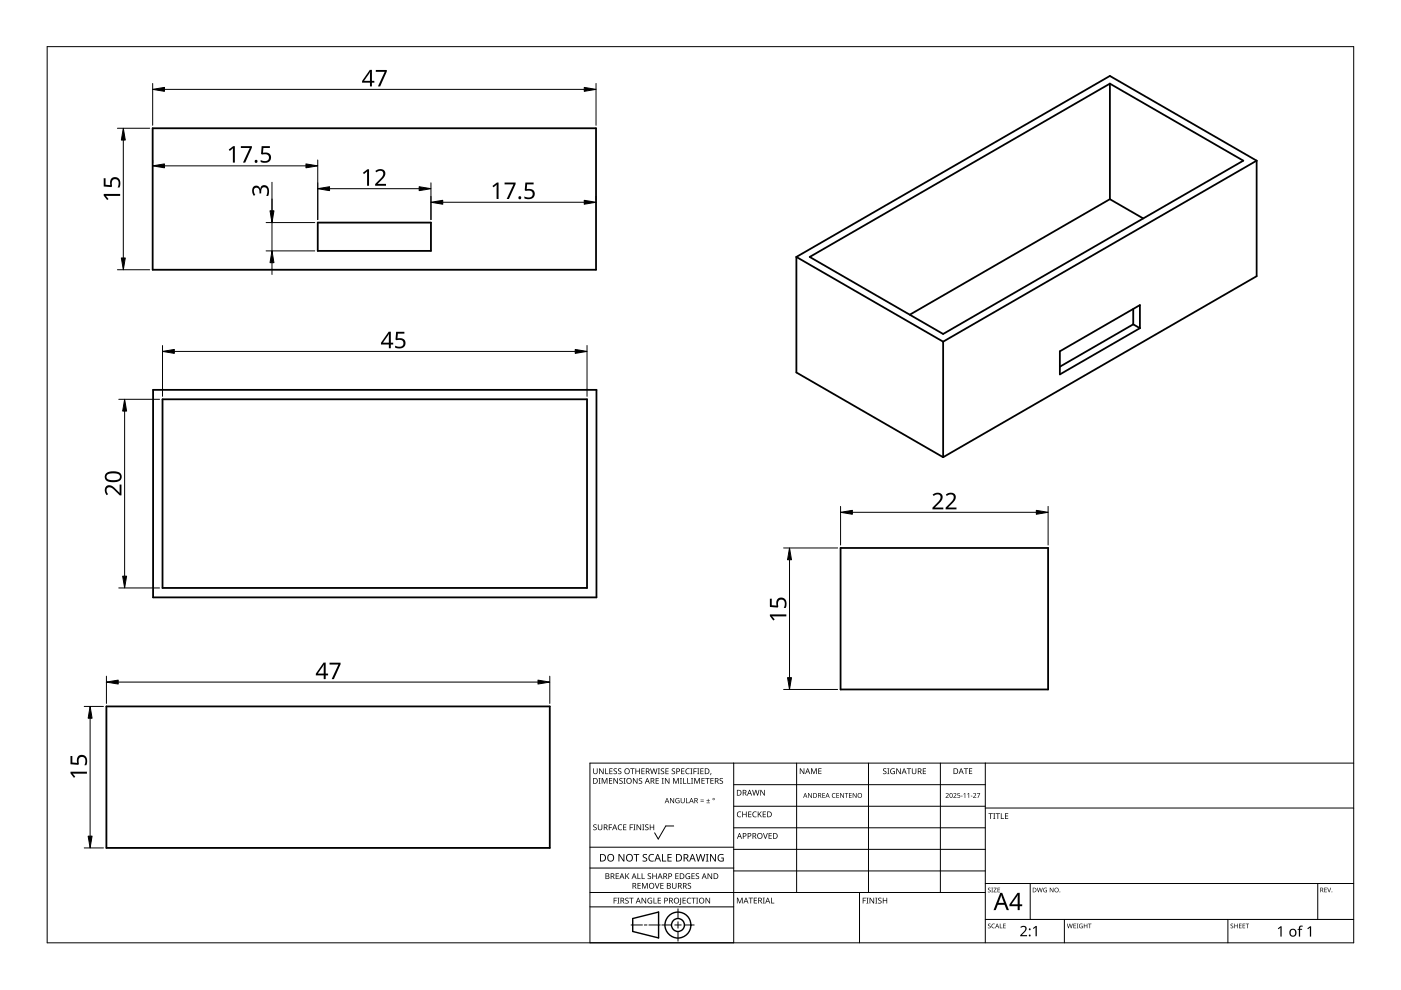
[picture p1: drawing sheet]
<svg xmlns="http://www.w3.org/2000/svg" width="297mm" height="210mm" viewBox="0 0 297 210" stroke-linecap="round" stroke-linejoin="round" font-family="sans-serif">
<g fill="none" stroke="#000" stroke-width=".38">
<path d="M235.3 17.7v24.5M32.4 27.2h94v30h-94zM266.4 34.1v24.5l-66.4 38.3M266.4 34.1l-66.4 38.3M266.4 34.1l-31.1-18-66.5 38.4M67.4 47.2h24v6h-24zM168.8 54.5v24.5l31.2 17.9M168.8 54.5l31.2 17.9M171.7 54.5l63.6-36.8 28.3 16.4-63.6 36.7zM235.3 42.2l-42.4 24.5M235.3 42.2l7.1 4.1M200 72.4v24.5"/>
<path d="M224.7 74.5l17-9.8v4.9l-17 9.8zM240.3 68.8l-15.6 9M240.3 65.5v3.3M240.3 68.8l1.4 .8M32.5 82.7h94v44h-94zM34.5 84.7h90v40h-90zM178.2 116.2h44v30h-44zM22.6 149.8h94v30h-94z"/>
</g>
<path d="M10 9.9h277v190h-277z" fill="none" stroke="#000" stroke-width=".21"/>
<g fill="none" stroke="#000" stroke-width=".21">
<path d="M125.1 179.6h30.5M142.8 175.1h-1.6l-1.6 2.8-.8-1.3M155.6 166.4h53.3M155.6 161.8v38.1h-30.5v-38.1h161.9M168.9 161.8v27.4M184.1 161.8v27.4M199.4 161.8v27.4M208.9 170.9h-53.3M208.9 175.5h-53.3M208.9 161.8v38.1M287 171.3h-78.1M125.1 192.3h30.5"/>
<path d="M125.1 189.2h83.8M133.8 196.1h2.4M136.6 196.1h.6M140 196.1h-2.4M140.3 196.1h2.1M143.1 196.1h1.3M143.7 195.4v1.4M143.7 197.5v2M143.7 192.7v2M147.2 196.1h-2.1M155.6 180.1h53.3M155.6 184h-30.5"/>
<path d="M182.2 189.2v10.7M208.9 184.7h-53.3M218.4 187.3v7.6M225.7 194.9v5M260.3 194.9v5M279.4 187.3v7.6M287 194.9h-78.1M287 187.3h-78.1"/>
</g>
<g fill="#000">
<path d="M125.8 174.9l.5-.1h.2l-.1 .2a.25 .25 0 0 0-.3-.1 .25 .25 0 0 0 0 .4 .42 .42 0 0 1 .4 .5 .42 .42 0 0 1-.7 .2v-.1a.27 .27 0 0 0 .5 0 .27 .27 0 0 0-.1-.4l-.4-.2zM125.8 162.9h.1v.8a.32 .32 0 0 0 .3 .3 .32 .32 0 0 0 .3-.3v-.8h.2v.8a.47 .47 0 0 1-.5 .4 .47 .47 0 0 1-.4-.4zM126.9 165h.4l-.1 .1v1l.1 .1h-.4l.1-.1v-1zM126.8 174.8h.1v.8a.32 .32 0 0 0 .3 .3 .32 .32 0 0 0 .3-.3v-.8h.2v.8a.47 .47 0 0 1-.5 .4 .47 .47 0 0 1-.4-.4zM127 162.9h.2l.6 1v-1h.2v1.2h-.2l-.7-1 .1 1h-.2zM127.6 165h.2l.4 1 .4-1h.2v1.2h-.2v-1.1l-.4 1.1h-.1l-.4-1.1v1.1h-.1zM128.3 162.9h.2v1.1h.5v.1h-.7zM129.1 174.8h.7v.1h-.6v.5h.5v.1h-.5v.5h-.1zM129.1 165h.7v.1h-.5v.4h.5v.1h-.5v.4h.5v.2h-.7zM129.2 162.9h.7v.1h-.5v.4h.4v.2h-.4v.4h.5v.1h-.7zM130.1 163l.5-.1 .2 .1v.1a.25 .25 0 0 0-.4-.1 .25 .25 0 0 0 0 .4 .42 .42 0 0 1 .4 .5 .42 .42 0 0 1-.7 .2v-.1a.27 .27 0 0 0 .5 0 .27 .27 0 0 0-.1-.4l-.4-.2zM130.1 165h.1l.7 1v-1h.1v1.2h-.2l-.6-1v1h-.1z"/>
<path d="M131.1 175l.5-.2 .3 .1-.1 .1a.49 .49 0 0 0-.7 .4 .49 .49 0 0 0 .8 .4 .57 .57 0 0 1-.8 0 .57 .57 0 0 1 0-.8zM131.1 163l.4-.1 .2 .1v.1a.25 .25 0 0 0-.4-.1 .25 .25 0 0 0 0 .4 .42 .42 0 0 1 .4 .5 .42 .42 0 0 1-.6 .2v-.1a.27 .27 0 0 0 .4 0 .27 .27 0 0 0-.1-.4l-.3-.2zM131.4 165.1l.4-.2 .2 .1v.1a.25 .25 0 0 0-.4-.1 .25 .25 0 0 0 0 .4l.4 .2v.4l-.4 .2-.3-.1 .1-.1a.27 .27 0 0 0 .4 .1 .27 .27 0 0 0-.1-.4l-.4-.3zM132.2 165h.4l-.1 .1v1l.1 .1h-.4l.1-.1v-1zM132.1 174.8h.7v.1h-.5v.4h.5v.1h-.5v.5h.5v.1h-.7zM133.5 174.8h.7v.1h-.5v.5h.5v.1h-.5v.5h-.2zM133.6 162.9h.9v.1h-.3v1.1h-.2v-1.1h-.4zM134.3 174.8h.4l-.1 .1v1l.1 .1h-.4l.1-.1v-1zM134.2 165h.2l.6 1v-1h.2v1.2h-.2l-.7-1v1h-.1zM134.7 162.9h.2v.5h.6v-.5h.2v1.2h-.2v-.5h-.6v.5h-.2zM135 174.8h.1l.7 1v-1h.1v1.2h-.2l-.6-1v1h-.1zM135.5 165.1l.4-.2 .2 .1v.1a.25 .25 0 0 0-.4-.1 .25 .25 0 0 0 0 .4l.4 .2v.4l-.4 .2-.3-.1 .1-.1a.27 .27 0 0 0 .4 .1 .27 .27 0 0 0-.1-.4l-.3-.3z"/>
<path d="M136.2 174.8h.4l-.1 .1v1l.1 .1h-.4l.1-.1v-1zM136 162.9h.7v.1h-.6v.4h.5v.2h-.5v.4h.6v.1h-.7zM136.8 174.9l.4-.1h.3l-.1 .2a.25 .25 0 0 0-.3-.1 .25 .25 0 0 0 0 .4 .42 .42 0 0 1 .4 .5 .42 .42 0 0 1-.7 .2v-.1a.27 .27 0 0 0 .5 0 .27 .27 0 0 0-.1-.4l-.4-.2zM137.8 174.8h.1v.5h.6v-.5h.2v1.2h-.2v-.6h-.6v.6h-.1zM137.8 162.9h.2l.3 1 .2-1h.2l.3 1 .2-1h.2l-.3 1.2h-.2l-.3-1-.3 1h-.1zM139 165h.7v.1h-.5v.4h.5v.1h-.5v.4h.5v.2h-.7zM139.5 162.9h.4l-.1 .1v1l.1 .1h-.4l.1-.1v-1zM140.3 165h.4l-.1 .1v1l.1 .1h-.4l.1-.1v-1zM140.1 163l.5-.1 .2 .1v.1a.25 .25 0 0 0-.4-.1 .25 .25 0 0 0 0 .4 .42 .42 0 0 1 .4 .5 .42 .42 0 0 1-.7 .2l.1-.1a.27 .27 0 0 0 .4 0 .27 .27 0 0 0-.1-.4l-.4-.2zM141.1 162.9h.7v.1h-.6v.4h.5v.2h-.5v.4h.6v.1h-.7zM141 165h.1l.7 1v-1h.1v1.2h-.1l-.7-1v1h-.1zM142.1 169.2h.1l.6 .9v-.9h.1v1.1h-.1l-.6-.9v.9h-.1z"/>
<path d="M142.5 163l.4-.1 .2 .1v.1a.25 .25 0 0 0-.4-.1 .25 .25 0 0 0 0 .4 .42 .42 0 0 1 .4 .5 .42 .42 0 0 1-.6 .2v-.1a.27 .27 0 0 0 .4 0 .27 .27 0 0 0-.1-.4l-.4-.2zM142.7 165h.2l.4 1 .4-1h.2v1.2h-.1v-1.1l-.4 1.1h-.2l-.4-1.1v1.1h-.1zM143.3 169.3l.5-.1 .3 .1-.1 .1a.45 .45 0 0 0-.7 .3 .45 .45 0 0 0 .6 .5v-.4h-.2v-.1h.4v.6a.6 .6 0 0 1-.8-.2 .6 .6 0 0 1 0-.8zM144.2 165h.4l-.2 .1v1l.2 .1h-.4l.1-.1v-1zM144.8 165h.2v1h.5v.2h-.7zM144.4 162.9h.7v.1h-.5v.4h.5v.2h-.5v.4h.5v.1h-.7zM144.3 169.2h.2v.7a.28 .28 0 0 0 .2 .3 .28 .28 0 0 0 .3-.3v-.7h.2v.7a.42 .42 0 0 1-.5 .4 .42 .42 0 0 1-.4-.4zM145.5 169.2h.1v1h.5v.1h-.6zM145.7 165h.2v1h.5v.2h-.7zM145.5 163.1l.3-.2 .4 .1v.1l-.3-.1a.49 .49 0 0 0-.4 .7 .49 .49 0 0 0 .7 .3 .57 .57 0 0 1-.8-.1 .57 .57 0 0 1 0-.8zM146.4 162.9h.4l-.1 .1v1l.1 .1h-.4l.1-.1v-1zM146.5 165h.5l-.2 .1v1l.2 .1h-.5l.2-.1v-1z"/>
<path d="M147 162.9h.7v.1h-.5v.5h.5v.1h-.5v.5h-.2zM147.2 165h.2l.4 1 .4-1h.2v1.2h-.2l.1-1.1-.5 1.1h-.1l-.4-1.1v1.1h-.1zM147.8 162.9h.5l-.2 .1v1l.2 .1h-.5l.2-.1v-1zM148.5 169.9h.7v.1h-.7zM148.5 169.5h.7v.2h-.7zM148.5 162.9h.7v.1h-.6v.4h.5v.2h-.5v.4h.6v.1h-.7zM148.7 165h.7v.1h-.5v.4h.5v.1h-.5v.4h.5v.2h-.7zM149.8 170.2h.7v.1h-.7zM149.5 165h.9v.1h-.3v1.1h-.2v-1.1h-.4zM150.1 169.4l.1 .3h.3l-.3 .1v.3l-.1-.3h-.3l.3-.1zM150.7 163.9h.1l-.2 .4zM150.6 165h.7v.1h-.5v.4h.5v.1h-.5v.4h.5v.2h-.7z"/>
<path d="M152.6 165.1l.4-.2 .3 .1-.1 .1a.25 .25 0 0 0-.4-.1 .25 .25 0 0 0 0 .4l.4 .2 .1 .4-.4 .2-.4-.1 .1-.1a.27 .27 0 0 0 .5 .1 .27 .27 0 0 0-.1-.4l-.4-.3zM156.4 172.2l.4-.2 .4 .1-.1 .1a.49 .49 0 0 0-.7 .5 .49 .49 0 0 0 .7 .4 .57 .57 0 0 1-.8 0 .57 .57 0 0 1 0-.8zM157.4 172.1h.1v.5h.7v-.5h.1v1.2h-.1v-.6h-.7v.6h-.1zM158.6 172.1h.7v.1h-.5v.4h.5v.1h-.5v.4h.5v.2h-.7zM159.7 172.2l.3-.2 .4 .1v.1h-.3a.49 .49 0 0 0-.4 .6 .49 .49 0 0 0 .7 .3 .57 .57 0 0 1-.8 0 .57 .57 0 0 1 0-.8zM159.5 167.5h.1l.3 1 .3-1h.1l.3 1 .3-1h.1l-.3 1.2h-.2l-.3-1.1-.2 1.1h-.2zM160.7 172.1h.1v.6l.5-.6h.2l-.5 .5 .5 .7h-.1l-.5-.6-.1 .6h-.1zM161.8 176.6h.1l.4 1.1 .3-1.1h.2l-.4 1.2h-.2zM161.2 167.5h.2l.6 1v-1h.2v1.2h-.2l-.7-1v1h-.1zM161.7 172.1h.7v.1h-.5v.4h.5v.1h-.5v.4h.5v.2h-.7zM163 176.6h.6v.2h-.5v.3h.5v.2h-.5v.4h.5v.1h-.6zM169.6 162.9h.2l.6 1v-1h.1v1.2h-.1l-.7-1v1h-.1z"/>
<path d="M171.3 168.1h.2l.5 .9v-.9h.1v1.1h-.1l-.6-.9v.9h-.1zM172 162.9h.2l.4 1 .3-1h.3v1.2h-.2v-1l-.4 1h-.1l-.4-1.1v1.1h-.1zM173.5 162.9h.7v.1h-.5v.4h.4v.1h-.4v.5h.5v.1h-.7zM174.3 168.1h.6v.2h-.4v.3h.4v.1h-.4v.4h.4v.1h-.6zM176.5 168.3l.4-.2 .2 .1v.1a.41 .41 0 0 0-.6 .4 .41 .41 0 0 0 .6 .3 .48 .48 0 0 1-.7 0 .48 .48 0 0 1 .1-.7zM177.3 168.1h.6v.2h-.4v.3h.4v.1h-.4v.4h.4v.1h-.6zM178.1 168.1h.2l.5 .9v-.9h.1v1.1h-.1l-.6-.9v.9h-.1zM179.1 168.1h.7v.2h-.3v.9h-.1v-.9h-.3zM180 168.1h.6v.2h-.5v.3h.4v.1h-.4v.4h.5v.1h-.6zM180.8 168.1h.1l.6 .9v-.9h.1v1.1h-.1l-.6-.9v.9h-.1zM187.3 163l.4-.1 .2 .1v.1a.25 .25 0 0 0-.4-.1 .25 .25 0 0 0 0 .4 .42 .42 0 0 1 .4 .5 .42 .42 0 0 1-.6 .2v-.1a.27 .27 0 0 0 .4 0 .27 .27 0 0 0-.1-.4l-.3-.2zM188.1 162.9h.5l-.2 .1v1l.2 .1h-.5l.2-.1v-1z"/>
<path d="M188.9 163.1l.5-.2 .3 .1v.1a.5 .5 0 0 0-.8 .4 .5 .5 0 0 0 .7 .5v-.4h-.3v-.1h.4v.6a.66 .66 0 0 1-.8-.1 .66 .66 0 0 1 0-.9zM190 162.9h.2l.7 1-.1-1h.2v1.2h-.2l-.6-1v1h-.2zM192.3 162.9h.9v.1h-.4v1.1h-.2v-1.1h-.3zM193.3 162.9h.2v.8a.32 .32 0 0 0 .3 .3 .32 .32 0 0 0 .3-.3v-.8h.2v.8a.47 .47 0 0 1-.5 .4 .47 .47 0 0 1-.5-.4zM195.7 162.9h.6v.1h-.5v.4h.5v.2h-.5v.4h.5v.1h-.6zM200.5 168.3a.37 .37 0 0 1 .6 0 .37 .37 0 0 1-.2 .5l-.3 .3h.6v.1h-.7l.3-.4a.27 .27 0 0 0 .2-.4 .27 .27 0 0 0-.4-.1zM202.1 168.3a.37 .37 0 0 1 .6 0 .37 .37 0 0 1-.2 .5l-.2 .3h.5v.1h-.7l.3-.4a.27 .27 0 0 0 .3-.4 .27 .27 0 0 0-.5-.1zM203 168.1h.5v.2h-.4v.3l.2-.1a.33 .33 0 0 1 .2 .6 .33 .33 0 0 1-.5-.1 .29 .29 0 0 0 .4 .1 .29 .29 0 0 0 0-.5 .29 .29 0 0 0-.4 0zM203.7 168.7h.4v.1h-.4zM204.3 168.4l.4-.3v1.1h-.2v-.9zM204.4 162.9h.9v.1h-.4v1.1h-.2v-1.1h-.3zM205.1 168.4l.4-.3v1.1h-.2l.1-.9z"/>
<path d="M205.8 168.7h.4v.1h-.4zM205.4 162.9h.7v.1h-.5v.4h.5v.1h-.5v.5h.5v.1h-.7zM206.3 168.3a.37 .37 0 0 1 .6 0 .37 .37 0 0 1-.2 .5l-.2 .3h.5v.1h-.7l.3-.4a.27 .27 0 0 0 .3-.4 .27 .27 0 0 0-.5-.1zM207.1 168.1h.7l-.4 1.1h-.1l.4-.9h-.6zM209.6 172.4h.9v.2h-.4v1h-.1v-1h-.4zM210.6 172.4h.4l-.1 .1v1l.1 .1h-.4l.1-.1v-1zM211.1 172.4h.9v.2h-.4v1h-.1v-1h-.4zM212.2 172.4h.2v1.1h.5v.1h-.7zM213.1 172.4h.7v.2h-.6v.3h.5v.2h-.5v.4h.6v.1h-.7zM130.1 190.3h.7v.2h-.5v.4h.4v.1h-.4v.6h-.2zM130.5 185.2h.7v.1h-.5v.4h.5v.1h-.5v.4h.5v.2h-.7zM130.9 190.3h.4l-.1 .2v.9l.1 .2h-.4l.1-.2v-.9z"/>
<path d="M131.1 181.1h.3l.8 1.3v-1.3h.2v1.6h-.3l-.8-1.4v1.4h-.2zM132.6 190.5l.4-.2 .3 .1-.1 .1a.25 .25 0 0 0-.4-.1 .25 .25 0 0 0 0 .4 .4 .4 0 0 1 .5 .3 .4 .4 0 0 1-.3 .5 .4 .4 0 0 1-.5-.2h.1a.27 .27 0 0 0 .5 .1 .27 .27 0 0 0-.1-.5l-.4-.2zM132.6 185.2h.1v.6l.6-.6h.1l-.4 .5 .5 .7h-.2l-.5-.6-.1 .6h-.1zM133.4 190.3h.9v.2h-.4v1.1h-.1v-1.1h-.4zM134.3 181.1h1.2v.2h-.5v1.4h-.2v-1.4h-.5zM135.2 185.2h.1v1h.5v.2h-.6zM135.2 187.2h.6v.1h-.5v.4h.5v.2h-.5v.4h.5v.1h-.6zM136 185.2h.2v1h.5v.2h-.7zM136.1 187.2h.2l.4 1 .4-1h.2v1.2h-.1v-1l-.4 1h-.2l-.4-1 .1 1h-.2zM136 190.3h.2l.7 1.1-.1-1.1h.2v1.3h-.2l-.6-1v1h-.2zM136.3 181.2l.4-.1h.5l-.2 .2a.33 .33 0 0 0-.5 .1 .33 .33 0 0 0 .4 .4 .49 .49 0 0 1 .3 .7 .49 .49 0 0 1-.8 .2l-.2-.1v-.2l.3 .1a.35 .35 0 0 0 .5-.2 .35 .35 0 0 0-.4-.4l-.3-.3zM137.4 190.5l.6-.2 .3 .1-.1 .1a.5 .5 0 0 0-.8 .4 .5 .5 0 0 0 .7 .5v-.3h-.3v-.2h.5v.6a.66 .66 0 0 1-.9-.1 .66 .66 0 0 1 0-.9z"/>
<path d="M137.4 185.3l.4-.2 .2 .1v.1a.25 .25 0 0 0-.4-.1 .25 .25 0 0 0 0 .4 .42 .42 0 0 1 .4 .6 .42 .42 0 0 1-.6 .2v-.2a.27 .27 0 0 0 .4 .1 .27 .27 0 0 0-.1-.4l-.3-.3zM137.7 181.3l.4-.2h.6l-.1 .2-.4-.1a.64 .64 0 0 0-.5 .9 .64 .64 0 0 0 .9 .3v.2a.83 .83 0 0 1-1-.3 .83 .83 0 0 1 .1-1zM138.6 190.3h.1v1.1h.5v.2h-.6zM138.8 187.2h.2l.3 1.1 .4-1.1h.1l-.4 1.2h-.1zM138.3 185.2h.2v.5h.6v-.5h.1v1.2h-.1v-.6h-.6v.6h-.2zM139.5 190.3h.6v.2h-.5v.4h.5v.1h-.5v.4h.5v.2h-.6zM140.4 181.1h.2v1.4h.7v.2h-.9zM140 187.2h.7v.1h-.5v.4h.5v.2h-.5v.4h.5v.1h-.7zM141.5 181.1h.9v.2h-.7v.4h.7v.2h-.7v.6h.7v.2h-.9zM142.5 187.2h.1v.8a.32 .32 0 0 0 .4 .3 .32 .32 0 0 0 .3-.3v-.8h.1v.8a.47 .47 0 0 1-.4 .4 .47 .47 0 0 1-.5-.4zM143.2 185.2h.7v.1h-.6v.4h.5v.1h-.5v.4h.6v.2h-.7zM144.2 190.3h.2v1.3l-.1 .2-.3 .1v-.2l.2-.1z"/>
<path d="M144.7 190.3h.7v.2h-.5v.4h.5v.1h-.5v.4h.5v.2h-.7zM145.5 185.3l.4-.2 .4 .1-.1 .1a.5 .5 0 0 0-.7 .4 .5 .5 0 0 0 .7 .5v-.3h-.3v-.2h.4v.6a.66 .66 0 0 1-.9-.1 .66 .66 0 0 1 .1-.9zM145.8 190.5l.3-.2 .4 .1v.1h-.3a.49 .49 0 0 0-.4 .6 .49 .49 0 0 0 .7 .3 .57 .57 0 0 1-.8 0 .57 .57 0 0 1 0-.8zM145.9 187.3l.4-.1 .2 .1v.1a.25 .25 0 0 0-.4-.1 .25 .25 0 0 0 0 .4l.4 .2v.3l-.4 .2h-.3l.1-.1a.27 .27 0 0 0 .4 0 .27 .27 0 0 0-.1-.4l-.4-.2zM146.6 190.3h.9v.2h-.4v1.1h-.1v-1.1h-.4zM146.6 185.2h.7v.1h-.5v.4h.5v.1h-.5v.4h.5v.2h-.7zM147.6 190.3h.4l-.1 .2v.9l.1 .2h-.4l.1-.2v-.9zM147.6 185.3l.4-.2 .2 .1v.1a.25 .25 0 0 0-.4-.1 .25 .25 0 0 0 0 .4 .42 .42 0 0 1 .4 .6 .42 .42 0 0 1-.7 .2l.1-.2a.27 .27 0 0 0 .4 .1 .27 .27 0 0 0-.1-.4l-.4-.3zM147.5 181.1h.2l.4 1.3 .3-1.3h.2l.4 1.3 .3-1.3h.2l-.4 1.6h-.2l-.4-1.4-.3 1.4h-.2zM149.7 181.1h.5l-.2 .1v1.3l.2 .2h-.5l.1-.2v-1.3zM149.6 190.3h.2l.6 1.1v-1.1h.2v1.3h-.2l-.7-1v1h-.1zM150 185.2h.2l.6 1v-1h.2v1.2h-.2l-.6-1v1h-.2z"/>
<path d="M150.5 181.1h.3l.8 1.3v-1.3h.2v1.6h-.2l-.9-1.4v1.4h-.2zM152.4 181.3l.7-.2h.3l-.1 .2a.65 .65 0 0 0-1 .5 .65 .65 0 0 0 .9 .7v-.5h-.3v-.2h.5v.8a.86 .86 0 0 1-1.1-.2 .86 .86 0 0 1 .1-1.1zM156.2 190.3h.3l.3 1 .4-1h.3v1.2h-.2v-1l-.4 1h-.1l-.4-1v1h-.2zM158.7 190.3h.9v.2h-.3v1h-.2v-1h-.4zM159.8 190.3h.7v.2h-.5v.3h.5v.2h-.5v.4h.5v.1h-.7zM161.7 190.3h.5l-.2 .2v.9l.2 .1h-.5l.2-.1v-.9zM163.5 190.3h.1v1.1h.6v.1h-.7zM182.9 190.3h.7v.2h-.5v.4h.5v.1h-.5v.6h-.2zM183.7 190.3h.4l-.1 .2v.9l.1 .2h-.4l.1-.2v-.9zM184.4 190.3h.1l.7 1v-1h.1v1.3h-.1l-.7-1v1h-.1zM185.6 190.3h.4l-.1 .2v.9l.1 .2h-.4l.1-.2v-.9zM186.2 190.5l.5-.2 .2 .1v.1a.25 .25 0 0 0-.4-.1 .25 .25 0 0 0 0 .4l.4 .2v.4l-.4 .2-.3-.1v-.1a.27 .27 0 0 0 .5 .1 .27 .27 0 0 0-.1-.5l-.4-.2z"/>
<path d="M187.2 190.3h.1v.6h.6v-.6h.2v1.3h-.2v-.6h-.6v.6h-.1zM209.5 188.3l.3-.1 .2 .2a.24 .24 0 0 0-.3-.1 .24 .24 0 0 0-.1 .3 .24 .24 0 0 0 .3 .1l.2 .2-.1 .2-.4 .1-.2-.2a.23 .23 0 0 0 .4 .2 .23 .23 0 0 0 0-.4l-.3-.2zM209.5 195.9l.3-.1 .2 .2a.24 .24 0 0 0-.3-.1 .24 .24 0 0 0-.1 .3 .24 .24 0 0 0 .3 .1 .31 .31 0 0 1 0 .5 .31 .31 0 0 1-.5-.1 .23 .23 0 0 0 .4 .1 .23 .23 0 0 0 0-.4l-.3-.2zM210.2 188.2h.3l-.1 .1 .1 .9h-.3l.1-.1zM210.3 196l.4-.2 .2 .1v.1a.39 .39 0 0 0-.6 .3 .39 .39 0 0 0 .6 .4 .46 .46 0 0 1-.7-.1 .46 .46 0 0 1 .1-.6zM210.7 188.2h.6l-.5 .9h.5v.1h-.7l.5-.9h-.4zM212 195.8h.1v.9l.4 .1h-.5zM211.5 188.2h.5l-.4 .1v.3h.4l-.4 .1v.4l.4 .1h-.5zM212.7 195.8h.5l-.4 .1v.3h.4l-.4 .2v.3l.4 .1h-.5zM216.3 196.5a.76 .76 0 0 1 1.2 0 .76 .76 0 0 1-.3 1.2l-.6 .6h1.2v.2h-1.5v-.2l.8-.8a.52 .52 0 0 0 .2-.8 .52 .52 0 0 0-.8 0zM219 196.8l.6-.5h.2v2.2h-.2v-1.9l-.5 .4zM219.8 188.2h.2l.2 .8 .2-.8h.1l.3 .8 .2-.8h.1l-.3 1h-.1l-.2-.8-.3 .8h-.1z"/>
<path d="M221.3 188.3h.7h-.1a.4 .4 0 0 0-.6 .4 .4 .4 0 0 0 .6 .4v-.3l-.2-.1h.3v.5a.53 .53 0 0 1-.7-.2 .53 .53 0 0 1 0-.7zM222.6 188.2h.1l.5 .8v-.8h.1v1h-.1l-.5-.8v.8h-.1zM226.2 195.8h.1l.2 .9 .3-.9h.1l.2 .9 .2-.9h.1l-.2 1h-.1l-.3-.8-.2 .8h-.1zM227.6 195.8h.5l-.4 .1v.3h.4l-.4 .2v.3l.4 .1h-.5zM228.3 195.8h.3l-.1 .1 .1 .9h-.3l.1-.1zM228.9 196l.7-.1-.2 .1a.4 .4 0 0 0-.5 .3 .4 .4 0 0 0 .5 .4v-.3l-.2-.1h.4v.5a.53 .53 0 0 1-.7-.1 .53 .53 0 0 1 0-.7zM229.8 195.8h.1v.4h.5v-.4h.1v1h-.1v-.4h-.5v.4h-.1zM230.7 195.8h.7l-.3 .1v.9h-.1v-.9zM260.9 195.9l.4-.1 .1 .2a.24 .24 0 0 0-.3-.1 .24 .24 0 0 0-.1 .3 .24 .24 0 0 0 .4 .1 .31 .31 0 0 1 0 .5 .31 .31 0 0 1-.5-.1 .23 .23 0 0 0 .3 .1 .23 .23 0 0 0 .1-.4l-.4-.2zM261.7 195.8h.1v.4h.5v-.4h.1v1h-.1v-.4h-.5v.4h-.1zM262.7 195.8h.5l-.4 .1v.3h.4l-.4 .2v.3l.4 .1h-.5zM263.5 195.8h.5l-.4 .1v.3h.4l-.4 .2v.3l.4 .1h-.5z"/>
<path d="M264.1 195.8h.7l-.3 .1v.9h-.1v-.9zM270.9 196.9l.6-.5h.2v2.2h-.2v-1.9l-.4 .3zM275.5 196.4l.7-.1v.2h-.4l-.1 .2-.1 .2h.5v.2h-.5v1.5h-.2v-1.5h-.3l.3-.2zM277.2 196.9l.6-.5h.2v2.2h-.3v-1.9l-.4 .3zM280.8 188.2h.5l-.4 .1v.3h.4l-.4 .1v.4l.4 .1h-.5zM281.4 188.2h.1l.3 .8 .3-.8h.1l-.3 1h-.1z"/>
<path d="M125.8 165h.3a.54 .54 0 0 1 .6 .6 .56 .56 0 0 1-.6 .6h-.3zM125.9 165.1v.9h.2a.43 .43 0 0 0 .5-.4 .41 .41 0 0 0-.5-.5z"/>
<path d="M128 174.8h.3a.35 .35 0 0 1 .5 .2 .35 .35 0 0 1-.3 .5l.4 .5h-.2l-.3-.5h-.2v.5h-.2zM128.2 174.9v.5h.1a.23 .23 0 0 0 .3-.2 .23 .23 0 0 0-.3-.3z"/>
<path d="M130.3 174.8h.1l.5 1.2h-.2l-.1-.4h-.5l-.2 .4h-.1zM130.3 175l-.2 .5h.4z"/>
<path d="M132.3 163.5a.61 .61 0 0 1 1.2 0 .61 .61 0 0 1-1.2 0zM132.7 163.1l-.1 .4a.45 .45 0 0 0 .5 .4 .45 .45 0 0 0 .3-.5 .45 .45 0 0 0-.5-.4z"/>
<path d="M132.7 165.6a.61 .61 0 0 1 1.2 0 .61 .61 0 0 1-1.2 0zM133.1 165.2a.47 .47 0 0 0-.1 .7 .47 .47 0 0 0 .7-.1 .45 .45 0 0 0 0-.6 .45 .45 0 0 0-.6 0z"/>
<path d="M136.9 162.9h.4a.35 .35 0 0 1 .4 .3 .35 .35 0 0 1-.2 .4l.3 .5h-.2l-.3-.5h-.2v.5h-.2zM137.1 163v.5h.2a.23 .23 0 0 0 .3-.2 .23 .23 0 0 0-.3-.3z"/>
<path d="M137.2 165h.1l.5 1.2h-.2l-.1-.4h-.5l-.1 .4h-.2zM137.2 165.1l-.2 .6h.4z"/>
<path d="M138 165h.3a.35 .35 0 0 1 .4 .2 .35 .35 0 0 1-.2 .4l.3 .6h-.2l-.3-.5h-.2v.5h-.1zM138.1 165.1v.4h.2a.23 .23 0 0 0 .3-.2 .23 .23 0 0 0-.3-.2z"/>
<path d="M141.4 169.2h.1l.4 1.1h-.1l-.2-.3h-.4l-.1 .3h-.2zM141.4 169.3l-.2 .5h.4z"/>
<path d="M143.4 162.9h.3a.41 .41 0 0 1 .5 .5 .41 .41 0 0 1-.6 .3v.4h-.2zM143.6 163v.5a.29 .29 0 0 0 .4-.2 .29 .29 0 0 0-.4-.3z"/>
<path d="M146.5 169.2h.2l.4 1.1h-.2l-.1-.3h-.4l-.2 .3h-.1zM146.6 169.3l-.2 .5h.4z"/>
<path d="M147.2 169.2h.3a.31 .31 0 0 1 .4 .2 .31 .31 0 0 1-.2 .4l.3 .5h-.1l-.3-.5h-.2v.5h-.2zM147.4 169.3v.4h.1a.21 .21 0 0 0 .3-.2 .21 .21 0 0 0-.3-.2z"/>
<path d="M149.4 162.9h.4a.61 .61 0 0 1 .6 .6 .61 .61 0 0 1-.6 .6h-.4zM149.6 163v1h.2a.48 .48 0 0 0 .4-.5 .48 .48 0 0 0-.4-.5z"/>
<path d="M151.1 169.4a.24 .24 0 0 1 .4 0 .24 .24 0 0 1-.4 0zM151.2 169.4a.15 .15 0 0 0 .3 0 .15 .15 0 0 0-.3 0z"/>
<path d="M151.6 165h.3a.35 .35 0 0 1 .4 .2 .35 .35 0 0 1-.2 .4l.3 .6h-.1l-.3-.5h-.3v.5h-.1zM151.7 165.1v.4h.2a.23 .23 0 0 0 .3-.2 .23 .23 0 0 0-.3-.2z"/>
<path d="M156.7 176.6h.2l.4 1.2h-.1l-.2-.3h-.5l-.1 .3h-.2zM156.8 176.8l-.2 .5h.4z"/>
<path d="M156.2 167.5h.4a.61 .61 0 0 1 .6 .6 .61 .61 0 0 1-.6 .6h-.4zM156.4 167.6v1h.2a.49 .49 0 0 0 .4-.4 .49 .49 0 0 0-.3-.6z"/>
<path d="M157.5 167.5h.3a.35 .35 0 0 1 .4 .2 .35 .35 0 0 1-.2 .4l.3 .6h-.1l-.3-.5h-.3v.5h-.1zM157.6 167.6v.5h.2a.23 .23 0 0 0 .3-.3 .23 .23 0 0 0-.3-.2z"/>
<path d="M157.5 176.6h.3a.41 .41 0 0 1 .5 .5 .41 .41 0 0 1-.7 .3v.4h-.1zM157.6 176.8v.4a.29 .29 0 0 0 .5-.2 .29 .29 0 0 0-.5-.2z"/>
<path d="M158.5 176.6h.3a.41 .41 0 0 1 .5 .5 .41 .41 0 0 1-.6 .3v.4h-.2zM158.7 176.8v.4a.29 .29 0 0 0 .4-.2 .29 .29 0 0 0-.4-.2z"/>
<path d="M158.8 167.5h.2l.5 1.2h-.2l-.1-.4h-.5l-.2 .4h-.1zM158.9 167.6l-.2 .6h.4z"/>
<path d="M159.6 176.6h.3a.35 .35 0 0 1 .4 .3 .35 .35 0 0 1-.2 .4l.3 .5h-.2l-.3-.5h-.2v.5h-.1zM159.7 176.8v.4h.2a.23 .23 0 0 0 .3-.2 .23 .23 0 0 0-.3-.2z"/>
<path d="M160.4 177.2a.65 .65 0 0 1 1.3 0 .65 .65 0 0 1-1.3 0zM160.8 176.8l-.1 .4a.45 .45 0 0 0 .5 .4 .45 .45 0 0 0 .4-.5 .45 .45 0 0 0-.5-.4z"/>
<path d="M162.7 172.1h.3a.61 .61 0 0 1 .6 .6 .61 .61 0 0 1-.6 .6h-.3zM162.8 172.2v.9h.2a.48 .48 0 0 0 .5-.4 .48 .48 0 0 0-.5-.5z"/>
<path d="M163.9 176.6h.4a.61 .61 0 0 1 .6 .7 .61 .61 0 0 1-.7 .5h-.3zM164.1 176.8v.9h.1a.48 .48 0 0 0 .5-.4 .48 .48 0 0 0-.4-.5z"/>
<path d="M170.7 168.1l.5 1.1-.3-.3h-.4l-.2 .3zM170.7 168.3l-.1 .4h.3z"/>
<path d="M171.2 162.9h.1l.5 1.2h-.2l-.1-.4h-.5l-.1 .4h-.2zM171.2 163.1l-.1 .5h.3z"/>
<path d="M172.4 168.1h.3a.51 .51 0 0 1 .5 .6 .51 .51 0 0 1-.5 .5h-.3zM172.5 168.3v.8l.4-.1 .2-.2v-.4z"/>
<path d="M173.5 168.1h.2a.29 .29 0 0 1 .4 .2 .29 .29 0 0 1-.2 .4l.3 .5h-.2l-.2-.5h-.2v.5h-.1zM173.6 168.3v.3h.1a.2 .2 0 0 0 .3-.2 .2 .2 0 0 0-.3-.1z"/>
<path d="M175.4 168.1l.5 1.1-.2-.3h-.4l-.3 .3zM175.5 168.3l-.2 .4h.3z"/>
<path d="M181.8 168.7a.51 .51 0 0 1 1 0 .51 .51 0 0 1-1 0zM182 168.7a.38 .38 0 0 0 .7 0 .38 .38 0 0 0-.7 0z"/>
<path d="M191.6 162.9h.2l.4 1.2h-.1l-.2-.4h-.4l-.2 .4h-.1zM191.7 163.1l-.2 .5h.4z"/>
<path d="M194.6 162.9h.3a.35 .35 0 0 1 .5 .2 .35 .35 0 0 1-.3 .5l.4 .5h-.2l-.3-.5h-.3v.5h-.1zM194.7 163v.5h.2a.23 .23 0 0 0 .3-.2 .23 .23 0 0 0-.3-.3z"/>
<path d="M201.4 168.2l.4-.1 .1 .3 .1 .5-.2 .3-.3-.1-.2-.2zM201.5 168.3v.1a.37 .37 0 0 0-.1 .4 .37 .37 0 0 0 .4 .2 .4 .4 0 0 0 .1-.5 .4 .4 0 0 0-.4-.2z"/>
<path d="M202.2 162.9h.3a.55 .55 0 0 1 .6 .6 .56 .56 0 0 1-.6 .6h-.3zM202.3 163v1h.2a.48 .48 0 0 0 .5-.5 .48 .48 0 0 0-.5-.5z"/>
<path d="M203.7 162.9h.2l.4 1.2h-.1l-.2-.4h-.5l-.1 .4h-.2zM203.8 163.1l-.2 .5h.4z"/>
<path d="M128.4 185.2h.3a.31 .31 0 0 1 .5 .1 .31 .31 0 0 1-.3 .4 .33 .33 0 0 1 .3 .4 .33 .33 0 0 1-.4 .3h-.4zM128.5 185.8v.4h.3a.23 .23 0 0 0 .3-.2 .23 .23 0 0 0-.3-.2zM128.5 185.3v.4h.2a.21 .21 0 0 0 .3-.2 .21 .21 0 0 0-.3-.2z"/>
<path d="M127.2 181.1h.5a.71 .71 0 0 1 .8 .8 .73 .73 0 0 1-.8 .8h-.5zM127.4 181.2v1.3h.2a.56 .56 0 0 0 .7-.6 .54 .54 0 0 0-.6-.7z"/>
<path d="M129.5 185.2h.3a.35 .35 0 0 1 .4 .2 .35 .35 0 0 1-.2 .4l.3 .6h-.1l-.3-.5h-.3v.5h-.1zM129.6 185.3v.4h.2a.23 .23 0 0 0 .3-.2 .23 .23 0 0 0-.3-.2z"/>
<path d="M128.9 181.3a.76 .76 0 0 1 1.1 .1 .76 .76 0 0 1-.1 1.1 .76 .76 0 0 1-1.1-.3v-.5zM129.1 181.4a.62 .62 0 0 0-.1 .8 .62 .62 0 0 0 .8 .2l.1-.1a.61 .61 0 0 0 0-.8 .61 .61 0 0 0-.8-.1z"/>
<path d="M131.6 190.3h.3a.35 .35 0 0 1 .4 .3 .35 .35 0 0 1-.2 .4l.3 .6h-.1l-.3-.5h-.3v.5h-.1zM131.7 190.5v.4h.2a.23 .23 0 0 0 .3-.2 .23 .23 0 0 0-.3-.2z"/>
<path d="M131.8 185.2h.1l.5 1.2h-.2l-.1-.4h-.5l-.1 .4h-.2zM131.9 185.3l-.2 .6h.4z"/>
<path d="M132.9 181.3a.76 .76 0 0 1 1.1 .1 .76 .76 0 0 1-.1 1.1 .76 .76 0 0 1-1.1-.3l-.1-.5zM133.1 181.4a.62 .62 0 0 0-.2 .8 .62 .62 0 0 0 .9 .2l.1-.1a.61 .61 0 0 0 0-.8 .61 .61 0 0 0-.8-.1z"/>
<path d="M134.1 187.2h.3a.35 .35 0 0 1 .5 .2 .35 .35 0 0 1-.3 .5l.4 .5h-.2l-.3-.5h-.2v.5h-.2zM134.3 187.3v.5h.1a.23 .23 0 0 0 .3-.2 .23 .23 0 0 0-.3-.3z"/>
<path d="M134.4 185.2h.1l.5 1.2h-.2l-.1-.4h-.5l-.1 .4h-.2zM134.4 185.3l-.2 .6h.4z"/>
<path d="M135.3 190.3h.1l.5 1.3h-.2l-.1-.4h-.5l-.2 .4h-.1zM135.3 190.5l-.2 .5h.4z"/>
<path d="M137.5 187.8a.61 .61 0 0 1 1.2 0 .61 .61 0 0 1-1.2 0zM137.9 187.4a.47 .47 0 0 0-.1 .7 .47 .47 0 0 0 .7 0v-.1a.45 .45 0 0 0 0-.5 .45 .45 0 0 0-.6-.1z"/>
<path d="M139.4 181.1h.1l.6 1.6h-.2l-.1-.5h-.7l-.2 .5h-.2zM139.4 181.3l-.2 .7h.5z"/>
<path d="M139.9 185.2h.1l.5 1.2h-.2l-.1-.4h-.5l-.1 .4h-.2zM139.9 185.3l-.1 .6h.3z"/>
<path d="M140.7 185.2h.3a.35 .35 0 0 1 .4 .2 .35 .35 0 0 1-.2 .4l.3 .6h-.2l-.2-.5h-.3v.5h-.1zM140.8 185.3v.4h.2a.23 .23 0 0 0 .3-.2 .23 .23 0 0 0-.3-.2z"/>
<path d="M141.4 187.2h.3a.31 .31 0 0 1 .5 .2 .31 .31 0 0 1-.2 .4 .33 .33 0 0 1 .2 .4 .33 .33 0 0 1-.4 .2h-.4zM141.5 187.9v.4h.3a.23 .23 0 0 0 .3-.2 .23 .23 0 0 0-.3-.2zM141.5 187.3v.4h.3a.21 .21 0 0 0 .2-.2 .21 .21 0 0 0-.3-.2z"/>
<path d="M140.8 190.3h.4a.41 .41 0 0 1 .4 .5 .41 .41 0 0 1-.6 .3v.5h-.2zM141 190.5v.5a.29 .29 0 0 0 .5-.3 .29 .29 0 0 0-.5-.2z"/>
<path d="M141.9 190.3h.3a.35 .35 0 0 1 .4 .3 .35 .35 0 0 1-.2 .4l.3 .6h-.1l-.3-.5h-.3v.5h-.1zM142 190.5v.4h.2a.23 .23 0 0 0 .3-.2 .23 .23 0 0 0-.3-.2z"/>
<path d="M141.7 185.2h.3a.41 .41 0 0 1 .5 .5 .41 .41 0 0 1-.6 .2v.5h-.2zM141.9 185.3v.5a.29 .29 0 0 0 .4-.3 .29 .29 0 0 0-.4-.2z"/>
<path d="M143.7 187.2h.4a.35 .35 0 0 1 .4 .2 .35 .35 0 0 1-.2 .5l.3 .5h-.2l-.3-.5h-.2v.5h-.2zM143.9 187.3v.5h.2a.23 .23 0 0 0 .3-.2 .23 .23 0 0 0-.3-.3z"/>
<path d="M142.8 191a.61 .61 0 0 1 1.2 0 .61 .61 0 0 1-1.2 0zM143.2 190.6a.47 .47 0 0 0-.1 .7 .47 .47 0 0 0 .7-.1 .45 .45 0 0 0-.1-.6 .45 .45 0 0 0-.5 0z"/>
<path d="M143.3 181.1h.5a.71 .71 0 0 1 .8 .8 .73 .73 0 0 1-.8 .8h-.5zM143.5 181.2v1.3h.2a.56 .56 0 0 0 .7-.6 .54 .54 0 0 0-.6-.7z"/>
<path d="M144.8 187.2h.3a.35 .35 0 0 1 .5 .2 .35 .35 0 0 1-.3 .5l.4 .5h-.2l-.3-.5h-.2v.5h-.2zM145 187.3v.5h.1a.23 .23 0 0 0 .3-.2 .23 .23 0 0 0-.3-.3z"/>
<path d="M144.1 185.2h.4a.61 .61 0 0 1 .6 .6 .61 .61 0 0 1-.6 .6h-.4zM144.3 185.3v.9h.1a.48 .48 0 0 0 .5-.4 .48 .48 0 0 0-.4-.5z"/>
<path d="M144.9 181.1h.5a.45 .45 0 0 1 .5 .3 .45 .45 0 0 1-.3 .6l.5 .7h-.3l-.3-.7h-.4v.7h-.2zM145.1 181.3v.5h.3a.3 .3 0 0 0 .3-.3 .3 .3 0 0 0-.3-.2z"/>
<path d="M146.7 181.1h.2l.6 1.6h-.2l-.2-.5h-.6l-.2 .5h-.2zM146.8 181.3l-.2 .7h.5z"/>
<path d="M148.1 191a.61 .61 0 0 1 1.2 0 .61 .61 0 0 1-1.2 0zM148.4 191a.45 .45 0 0 0 .9 0 .45 .45 0 0 0-.9 0z"/>
<path d="M149.2 185.2h.2l.5 1.2h-.2l-.2-.4h-.4l-.2 .4h-.1zM149.3 185.3l-.2 .6h.4z"/>
<path d="M151.3 185.2h.4a.61 .61 0 0 1 .6 .6 .61 .61 0 0 1-.6 .6h-.4zM151.5 185.3v.9h.1a.48 .48 0 0 0 .5-.4 .48 .48 0 0 0-.4-.5z"/>
<path d="M158.1 190.3h.1l.5 1.2h-.2l-.1-.3h-.5l-.1 .3h-.2zM158.2 190.5l-.2 .5h.4z"/>
<path d="M160.8 190.3h.3a.35 .35 0 0 1 .4 .3 .35 .35 0 0 1-.2 .4l.3 .5h-.1l-.3-.5h-.3v.5h-.1zM160.9 190.5v.4h.2a.23 .23 0 0 0 .3-.2 .23 .23 0 0 0-.3-.2z"/>
<path d="M162.7 190.3h.1l.5 1.2h-.1l-.2-.3h-.5l-.1 .3h-.2zM162.8 190.5l-.2 .5h.4z"/>
<path d="M211.4 195.8l.5 1-.3-.3h-.4l-.2 .3zM211.4 196l-.1 .4h.3z"/>
<path d="M212.1 189.3h.4l1.4 3.7h-.5l-.4-1.2h-1.5l-.4 1.2h-.4zM212.3 189.8l-.6 1.6h1.2z"/>
<path d="M215.7 189.3h.5v2.4h.5v.4h-.5v.9h-.4v-.9h-1.8v-.3zM215.8 189.8l-1.3 1.9h1.3z"/>
<path d="M219 188.2h.3a.44 .44 0 0 1 .4 .5 .45 .45 0 0 1-.5 .5h-.2zM219.1 188.3v.8l.3-.1 .2-.2v-.3z"/>
<path d="M223.5 188.7a.5 .5 0 0 1 1 0 .5 .5 0 0 1-1 0zM223.7 188.7a.36 .36 0 0 0 .7 0 .36 .36 0 0 0-.7 0z"/>
<path d="M273.6 197.1a.82 .82 0 0 1 1.2 .1 .82 .82 0 0 1-.2 1.2 .82 .82 0 0 1-1.2-.4zM273.8 197.2a.58 .58 0 0 0-.1 .9 .58 .58 0 0 0 .8 0l.1-.2a.53 .53 0 0 0-.1-.6 .53 .53 0 0 0-.7-.1z"/>
<path d="M279.9 188.2h.3a.28 .28 0 0 1 .3 .2 .28 .28 0 0 1-.1 .3l.2 .5-.4-.4h-.1v.4h-.2zM280.1 188.3v.4h.1a.19 .19 0 0 0 .2-.2 .19 .19 0 0 0-.2-.2z"/>
<circle cx="218.3" cy="198.3" r=".2"/>
<circle cx="218.3" cy="197" r=".2"/>
<circle cx="224.7" cy="189.1" r=".09"/>
<circle cx="282.4" cy="189.1" r=".09"/>
</g>
<g fill="none" stroke="#000" stroke-width=".3">
<path d="M134.1 194.7l5.5-1.3v5.5l-5.5-1.4z"/>
<circle cx="143.7" cy="196.1" r="2.74"/>
<circle cx="143.7" cy="196.1" r="1.37"/>
</g>
<g fill="none" stroke="#000" stroke-width=".21">
<path d="M32.4 17.7v8.9M34.9 18.9h89M126.4 17.7v8.9M24.9 27.2h6.8M26.1 29.7v25M32.4 33.9v.6M34.9 35.2h30M57.7 38.6v14.6M67.4 33.9v12.7M91.4 38.8v7.8M24.9 57.2h6.8M56.4 47.2h10.3"/>
<path d="M57.7 55.7v2.5M66.7 53.2h-10.3M88.9 40h-19M123.9 42.9h-30M126.4 41.6v.7M34.5 73.3v10.7M37 74.5h85M124.5 73.3v10.7M26.4 87.2v35M33.8 84.7h-8.6M167.4 118.7v25M177.6 116.2h-11.5"/>
<path d="M178.2 107.4v8.2M219.7 108.6h-39M222.2 107.4v8.2M25.2 124.7h8.6M17.9 149.8h4M19.1 152.3v25M22.6 143.4v5.8M114.1 144.6h-89M116.6 143.4v5.8M166.1 146.2h11.5M17.9 179.8h4"/>
</g>
<g fill="#000" stroke="#000" stroke-width=".21">
<path d="M32.4 18.9l2.5-.4v.9zM123.9 18.5l2.5 .4-2.5 .5zM26.1 27.2l.5 2.5h-.9zM32.4 35.2l2.5-.4v.8zM64.9 34.8l2.5 .4-2.5 .4zM88.9 39.6l2.5 .4-2.5 .4zM25.7 54.7h.9l-.5 2.5zM57.7 53.2l.4 2.5h-.8zM57.3 44.7h.8l-.4 2.5zM67.4 40l2.5-.4v.8zM91.4 42.9l2.5-.4v.8zM123.9 42.5l2.5 .4-2.5 .4z"/>
<path d="M34.5 74.5l2.5-.4v.8zM122 74.1l2.5 .4-2.5 .4zM26.4 84.7l.4 2.5h-.8zM167.4 116.2l.4 2.5h-.8zM178.2 108.6l2.5-.4v.8zM219.7 108.2l2.5 .4-2.5 .4zM26 122.2h.8l-.4 2.5zM19.1 149.8l.4 2.5h-.8zM22.6 144.6l2.5-.4v.8zM114.1 144.2l2.5 .4-2.5 .4zM167 143.7h.8l-.4 2.5zM18.7 177.3h.8l-.4 2.5z"/>
</g>
<g fill="#000">
<path d="M79.7 14.8h2.3v.4l-1.4 3.1h-.5l1.5-3.1h-1.9zM22 37.8h.4v1.4l1 .1-.1-.6a1.13 1.13 0 0 1 1.4-1.1 1.13 1.13 0 0 1 .8 1.5l-.2 .7h-.4a1.03 1.03 0 0 0 .3-1.1 1.03 1.03 0 0 0-.8-.7 .93 .93 0 0 0-.6 1.5l-.2 .2-1.6-.2zM48.5 31.7l.9-.7h.4v3.5h-.4v-3.1l-.7 .6zM51.1 31h2.3v.3l-1.4 3.2h-.5l1.4-3.1h-1.8zM53.7 39.6l.6-.2a.85 .85 0 0 1 .9 .7 .93 .93 0 0 1 1-.9 .93 .93 0 0 1 .8 1.1l-.1 1.2h-.4a1.24 1.24 0 0 0-.3-1.8 .71 .71 0 0 0-.8 1v.3h-.4a.81 .81 0 0 0-.1-.9 .81 .81 0 0 0-.8-.3 1.02 1.02 0 0 0 0 1.5l-.3 .2a1.65 1.65 0 0 1-.1-1.9zM55.5 31h1.7v.4h-1.4v1a1.17 1.17 0 0 1 1.7 .9 1.17 1.17 0 0 1-1.6 1.2l-.6-.2v-.4a1.03 1.03 0 0 0 1.7-.5 .93 .93 0 0 0-1.4-.6l-.3-.2zM76.9 36.6l1-.7h.3v3.5h-.4v-3.1l-.6 .6zM79.6 36.3a1.16 1.16 0 0 1 1.3-.5 1.16 1.16 0 0 1 .8 1.2l-.3 .7-1.3 1.3h1.7v.4h-2.3v-.4l1.1-1.1a.98 .98 0 0 0 .3-1.6l-.5-.1-.6 .3zM22 41.1h3.5v.4h-3.1l.6 .7-.3 .2-.7-.9zM104.4 39.4l1-.7h.3v3.5h-.4v-3l-.7 .5zM107 38.7h2.3v.3l-1.4 3.2h-.5l1.5-3.1h-1.9zM111.4 38.7h1.7v.4h-1.3l-.1 1h.5a1.13 1.13 0 0 1 1.2 1.3 1.13 1.13 0 0 1-1.6 .8l-.6-.2v-.4a1.03 1.03 0 0 0 1 .3 1.03 1.03 0 0 0 .7-.8 .93 .93 0 0 0-1.4-.6l-.2-.2z"/>
<path d="M84 70.3h1.7v.4h-1.3l-.1 1.1a1.17 1.17 0 0 1 1.7 .9 1.17 1.17 0 0 1-1.6 1.2l-.6-.2v-.4a1.03 1.03 0 0 0 1.7-.5 .93 .93 0 0 0-1.4-.7l-.2-.1zM22.5 103.2a1.5 1.5 0 0 1 2.1 .6l.8 .7v-1.8h.4v2.3h-.4l-1.1-1.1a.98 .98 0 0 0-1.7-.2v.4l.3 .7-.3 .2a1.47 1.47 0 0 1-.1-1.8zM197.7 104.9a1.16 1.16 0 0 1 1.4-.5 1.16 1.16 0 0 1 .7 1.2l-.3 .7-1.3 1.3h1.8v.4h-2.3v-.4l1.1-1.1a.98 .98 0 0 0 .3-1.6l-.5-.1-.6 .4zM200.5 104.9a1.16 1.16 0 0 1 1.4-.5 1.16 1.16 0 0 1 .7 1.2l-.3 .7-1.3 1.3h1.8v.4h-2.3v-.4l1.1-1.1a.98 .98 0 0 0 .2-1.6l-.4-.1-.6 .4zM163.2 126.9h.4v1.4l1 .1v-.5a1.13 1.13 0 0 1 1.3-1.2 1.13 1.13 0 0 1 .9 1.6l-.2 .6h-.4a1.03 1.03 0 0 0 .3-1 1.03 1.03 0 0 0-.9-.8 .93 .93 0 0 0-.6 1.5l-.1 .2-1.7-.1zM163.2 130.3h3.5v.4h-3l.6 .6-.3 .3-.8-1zM69.9 140.5h2.3v.3l-1.4 3.2h-.5l1.4-3.1h-1.8zM14.9 160.3h.4v1.4l1 .1a1.17 1.17 0 0 1 1-1.8 1.17 1.17 0 0 1 1.2 1.6l-.2 .7h-.4a1.03 1.03 0 0 0-.5-1.8 .93 .93 0 0 0-.7 1.5l-.1 .2-1.7-.2zM14.9 163.6h3.5v.4h-3l.6 .7-.3 .2-.8-.9z"/>
<path d="M78.4 14.8h.5v2.3h.5v.4h-.5v.8h-.5v-.8h-1.6v-.3zM78.4 15.3l-1.2 1.8h1.2z"/>
<path d="M82.4 70.3h.5v2.4h.5v.3h-.5v.8h-.5v-.8h-1.6v-.3zM82.4 70.8l-1.2 1.9h1.2z"/>
<path d="M22.5 100.4a2.6 2.6 0 0 1 3.2 .2 1.22 1.22 0 0 1-.2 1.3 1.22 1.22 0 0 1-1.3 .3 1.53 1.53 0 0 1-2-1zM22.8 100.6a.75 .75 0 0 0 0 1 .75 .75 0 0 0 .9 .2h1a.69 .69 0 0 0 .7-.7 .69 .69 0 0 0-.8-.7h-1.2z"/>
<path d="M68.6 140.5h.5v2.3h.5v.4h-.5v.8h-.5v-.8h-1.6v-.4zM68.6 140.9l-1.2 1.9h1.2z"/>
<circle cx="54.3" cy="34.2" r=".32"/>
<circle cx="110.2" cy="41.9" r=".32"/>
</g>
</svg>
